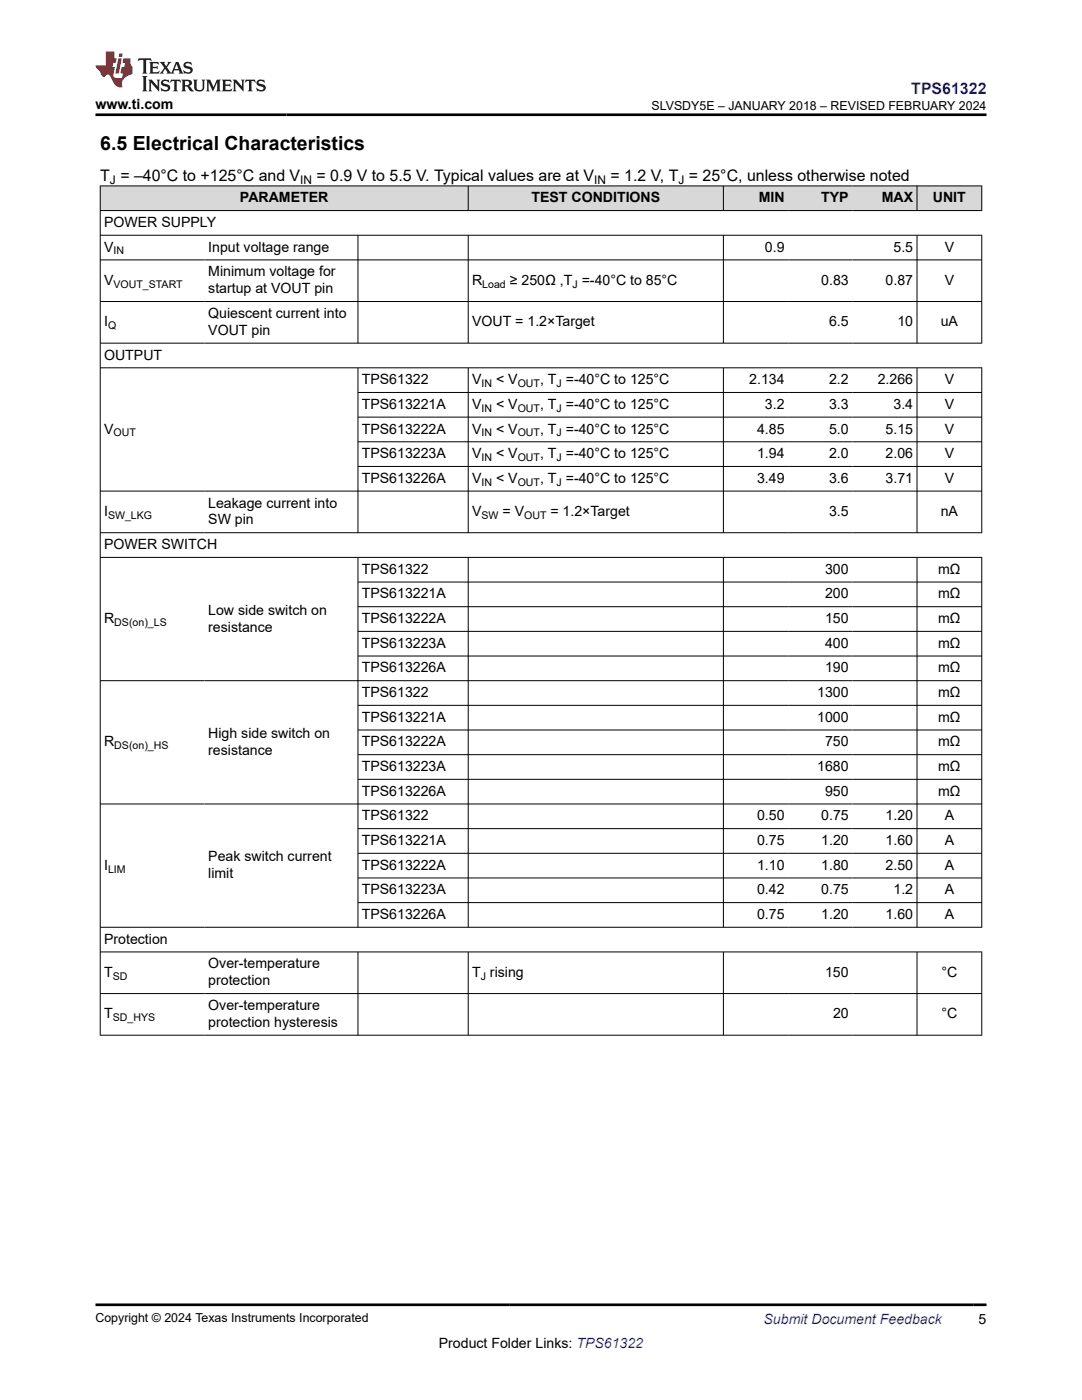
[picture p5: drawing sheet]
<svg xmlns="http://www.w3.org/2000/svg" width="216mm" height="279mm" viewBox="0 0 216 279" stroke-linecap="round" stroke-linejoin="round" font-family="sans-serif">
<defs><g id="words">
<text font-size="3.9" x="20" y="29.9">6.5 Electrical Characteristics</text>
<text font-size="3.2" fill="#00f" x="181.8" y="18.7">TPS61322</text>
<g font-size="3.2">
<text x="20" y="36.1">T = –40°C to +125°C and V</text>
<text x="63.2" y="36.1">= 0.9 V to 5.5 V. Typical values are at V</text>
<text x="121.8" y="36.1">= 1.2 V, T = 25°C, unless otherwise noted</text>
</g>
<g font-size="2.8">
<text x="19" y="21.8">www.ti.com</text>
<text x="47.9" y="40.4">PARAMETER</text>
<text x="106" y="40.4">TEST CONDITIONS</text>
<text x="151.4" y="40.4">MIN</text>
<text x="163.9" y="40.4">TYP</text>
<text x="175.9" y="40.4">MAX</text>
<text x="186.1" y="40.4">UNIT</text>
<text x="20.8" y="45.3">POWER SUPPLY</text>
<text x="20.8" y="50.2">V</text>
<text x="41.6" y="50.2">Input voltage range</text>
<text x="152.6" y="50.2">0.9</text>
<text x="178.3" y="50.2">5.5</text>
<text x="188.5" y="50.2">V</text>
<text x="20.8" y="56.8">V</text>
<text x="41.6" y="55.1">Minimum voltage for</text>
<text x="41.6" y="58.5">startup at VOUT pin</text>
<text x="94.2" y="56.8">R</text>
<text x="101.7" y="56.8">≥ 250Ω ,T =-40°C to 85°C</text>
<text x="163.9" y="56.8">0.83</text>
<text x="176.7" y="56.8">0.87</text>
<text x="188.5" y="56.8">V</text>
<text x="20.8" y="65.1">I</text>
<text x="41.6" y="63.4">Quiescent current into</text>
<text x="94.2" y="65.1">VOUT = 1.2×Target</text>
<text x="165.4" y="65.1">6.5</text>
<text x="179.1" y="65.1">10</text>
<text x="187.7" y="65.1">uA</text>
<text x="20.8" y="71.8">OUTPUT</text>
<text x="41.6" y="66.8">VOUT pin</text>
<text x="72.2" y="76.7">TPS61322</text>
<text x="94.2" y="76.7">V</text>
<text x="99" y="76.7">&lt; V</text>
<text x="107.8" y="76.7">, T =-40°C to 125°C</text>
<text x="149.5" y="76.7">2.134</text>
<text x="165.4" y="76.7">2.2</text>
<text x="175.1" y="76.7">2.266</text>
<text x="188.5" y="76.7">V</text>
<text x="72.2" y="81.6">TPS613221A</text>
<text x="94.2" y="81.6">V</text>
<text x="99" y="81.6">&lt; V</text>
<text x="107.8" y="81.6">, T =-40°C to 125°C</text>
<text x="152.6" y="81.6">3.2</text>
<text x="165.4" y="81.6">3.3</text>
<text x="178.3" y="81.6">3.4</text>
<text x="188.5" y="81.6">V</text>
<text x="20.8" y="86.5">V</text>
<text x="72.2" y="86.5">TPS613222A</text>
<text x="94.2" y="86.5">V</text>
<text x="99" y="86.5">&lt; V</text>
<text x="107.8" y="86.5">, T =-40°C to 125°C</text>
<text x="151.1" y="86.5">4.85</text>
<text x="165.4" y="86.5">5.0</text>
<text x="176.7" y="86.5">5.15</text>
<text x="188.5" y="86.5">V</text>
<text x="72.2" y="91.4">TPS613223A</text>
<text x="94.2" y="91.4">V</text>
<text x="99" y="91.4">&lt; V</text>
<text x="107.8" y="91.4">, T =-40°C to 125°C</text>
<text x="151.1" y="91.4">1.94</text>
<text x="165.4" y="91.4">2.0</text>
<text x="176.7" y="91.4">2.06</text>
<text x="188.5" y="91.4">V</text>
<text x="41.6" y="101.3">Leakage current into</text>
<text x="72.2" y="96.4">TPS613226A</text>
<text x="94.2" y="96.4">V</text>
<text x="99" y="96.4">&lt; V</text>
<text x="107.8" y="96.4">, T =-40°C to 125°C</text>
<text x="151.1" y="96.4">3.49</text>
<text x="165.4" y="96.4">3.6</text>
<text x="176.7" y="96.4">3.71</text>
<text x="188.5" y="96.4">V</text>
<text x="20.8" y="103">I</text>
<text x="41.6" y="104.7">SW pin</text>
<text x="94.2" y="103">V</text>
<text x="100.3" y="103">= V</text>
<text x="109.8" y="103">= 1.2×Target</text>
<text x="165.4" y="103">3.5</text>
<text x="187.7" y="103">nA</text>
<text x="20.8" y="109.6">POWER SWITCH</text>
<text x="72.2" y="114.5">TPS61322</text>
<text x="72.2" y="119.4">TPS613221A</text>
<text x="164.6" y="114.5">300</text>
<text x="164.6" y="119.4">200</text>
<text x="187.2" y="114.5">mΩ</text>
<text x="187.2" y="119.4">mΩ</text>
<text x="20.8" y="124.4">R</text>
<text x="41.6" y="122.7">Low side switch on</text>
<text x="72.2" y="124.4">TPS613222A</text>
<text x="164.6" y="124.4">150</text>
<text x="187.2" y="124.4">mΩ</text>
<text x="41.6" y="126">resistance</text>
<text x="72.2" y="129.3">TPS613223A</text>
<text x="164.6" y="129.3">400</text>
<text x="187.2" y="129.3">mΩ</text>
<text x="72.2" y="134.2">TPS613226A</text>
<text x="164.6" y="134.2">190</text>
<text x="187.2" y="134.2">mΩ</text>
<text x="72.2" y="139.1">TPS61322</text>
<text x="163.1" y="139.1">1300</text>
<text x="187.2" y="139.1">mΩ</text>
<text x="20.8" y="149">R</text>
<text x="41.6" y="147.3">High side switch on</text>
<text x="72.2" y="144">TPS613221A</text>
<text x="72.2" y="149">TPS613222A</text>
<text x="163.1" y="144">1000</text>
<text x="164.6" y="149">750</text>
<text x="187.2" y="144">mΩ</text>
<text x="187.2" y="149">mΩ</text>
<text x="41.6" y="150.7">resistance</text>
<text x="72.2" y="153.9">TPS613223A</text>
<text x="163.1" y="153.9">1680</text>
<text x="187.2" y="153.9">mΩ</text>
<text x="72.2" y="158.8">TPS613226A</text>
<text x="164.6" y="158.8">950</text>
<text x="187.2" y="158.8">mΩ</text>
<text x="72.2" y="163.7">TPS61322</text>
<text x="151.1" y="163.7">0.50</text>
<text x="163.9" y="163.7">0.75</text>
<text x="176.7" y="163.7">1.20</text>
<text x="188.5" y="163.7">A</text>
<text x="20.8" y="173.6">I</text>
<text x="41.6" y="171.9">Peak switch current</text>
<text x="72.2" y="168.6">TPS613221A</text>
<text x="72.2" y="173.6">TPS613222A</text>
<text x="151.1" y="168.6">0.75</text>
<text x="151.1" y="173.6">1.10</text>
<text x="163.9" y="168.6">1.20</text>
<text x="163.9" y="173.6">1.80</text>
<text x="176.7" y="168.6">1.60</text>
<text x="176.7" y="173.6">2.50</text>
<text x="188.5" y="168.6">A</text>
<text x="188.5" y="173.6">A</text>
<text x="41.6" y="175.3">limit</text>
<text x="72.2" y="178.5">TPS613223A</text>
<text x="151.1" y="178.5">0.42</text>
<text x="163.9" y="178.5">0.75</text>
<text x="178.3" y="178.5">1.2</text>
<text x="188.5" y="178.5">A</text>
<text x="72.2" y="183.4">TPS613226A</text>
<text x="151.1" y="183.4">0.75</text>
<text x="163.9" y="183.4">1.20</text>
<text x="176.7" y="183.4">1.60</text>
<text x="188.5" y="183.4">A</text>
<text x="20.8" y="188.3">Protection</text>
<text x="20.8" y="194.9">T</text>
<text x="41.6" y="193.3">Over-temperature</text>
<text x="41.6" y="196.6">protection</text>
<text x="94.2" y="194.9">T rising</text>
<text x="164.6" y="194.9">150</text>
<text x="187.9" y="194.9">°C</text>
<text x="20.8" y="203.3">T</text>
<text x="41.6" y="201.6">Over-temperature</text>
<text x="166.2" y="203.3">20</text>
<text x="187.9" y="203.3">°C</text>
<text x="41.6" y="204.9">protection hysteresis</text>
<text x="87.6" y="269">Product Folder Links: TPS61322</text>
<text x="195.3" y="264.2">5</text>
</g>
<text font-size="2.8" fill="#00f" x="152.4" y="264.2">Submit Document Feedback</text>
<g font-size="2.5">
<text x="130" y="21.9">SLVSDY5E – JANUARY 2018 – REVISED FEBRUARY 2024</text>
<text x="19" y="263.9">Copyright © 2024 Texas Instruments Incorporated</text>
</g>
<g font-size="2.4">
<text x="21.9" y="36.7">J</text>
<text x="59.9" y="36.7">IN</text>
<text x="118.6" y="36.7">IN</text>
<text x="135.4" y="36.7">J</text>
</g>
<g font-size="2.1">
<text x="22.6" y="50.8">IN</text>
<text x="22.6" y="57.4">VOUT_START</text>
<text x="96.2" y="57.4">Load</text>
<text x="114.2" y="57.4">J</text>
<text x="21.6" y="65.7">Q</text>
<text x="96.1" y="77.2">IN</text>
<text x="103.3" y="77.2">OUT</text>
<text x="111.1" y="77.2">J</text>
<text x="96.1" y="82.2">IN</text>
<text x="103.3" y="82.2">OUT</text>
<text x="111.1" y="82.2">J</text>
<text x="22.6" y="87.1">OUT</text>
<text x="96.1" y="87.1">IN</text>
<text x="103.3" y="87.1">OUT</text>
<text x="111.1" y="87.1">J</text>
<text x="96.1" y="92">IN</text>
<text x="103.3" y="92">OUT</text>
<text x="111.1" y="92">J</text>
<text x="96.1" y="96.9">IN</text>
<text x="103.3" y="96.9">OUT</text>
<text x="111.1" y="96.9">J</text>
<text x="21.6" y="103.5">SW_LKG</text>
<text x="96.1" y="103.5">SW</text>
<text x="104.6" y="103.5">OUT</text>
<text x="22.8" y="124.9">DS(on)_LS</text>
<text x="22.8" y="149.5">DS(on)_HS</text>
<text x="21.6" y="174.1">LIM</text>
<text x="22.5" y="195.5">SD</text>
<text x="95.9" y="195.5">J</text>
<text x="22.5" y="203.8">SD_HYS</text>
</g>
</g></defs>
<g fill="#d8d8d8">
<path d="M20 37.1h175.9v4.9h-175.9z" fill-rule="evenodd"/>
<path d="M20.1 37.2h73.3v4.8h-73.3z" fill-rule="evenodd"/>
<path d="M93.5 37.2h50.8v4.8h-50.8z" fill-rule="evenodd"/>
<path d="M144.4 37.2h12.9v4.8h-12.9z" fill-rule="evenodd"/>
<path d="M157.3 37.2h12.8v4.8h-12.8z" fill-rule="evenodd"/>
<path d="M170.1 37.2h12.8v4.8h-12.8z" fill-rule="evenodd"/>
<path d="M183 37.2h12.8v4.8h-12.8z" fill-rule="evenodd"/>
</g>
<g fill="none" stroke="#000" stroke-width=".2">
<path d="M19.9 37.1h176.1M20 37v169.7M93.4 37v5.1M144.3 37v5.1M183 37v5.1M195.9 37v5.1M19.9 42h176.1M19.9 46.9h176.1M19.9 51.9h176.1M71.4 46.9v21.6M93.4 46.9v21.6M144.3 46.9v21.6"/>
<path d="M183 46.9v21.6M195.9 46.9v21.6M19.9 60.2h176.1M19.9 68.5h176.1M19.9 73.4h176.1M71.4 73.4v33M71.4 78.3h124.6M93.4 73.4v33M144.3 73.4v33M183 73.4v33M195.9 73.3v33.1M71.4 83.2h124.6"/>
<path d="M71.4 88.2h124.6M71.4 93.1h124.6M196 98h-176.1M19.9 106.3h176.1M19.9 111.2h176.1M71.4 111.2v73.9M71.4 116.2h124.6M93.4 111.2v73.9M144.3 111.2v73.9M183 111.2v73.9M195.9 111.2v73.9M71.4 121.1h124.6"/>
<path d="M71.4 126h124.6M71.4 130.9h124.6M196 135.8h-176.1M71.4 140.8h124.6M71.4 145.7h124.6M71.4 150.6h124.6M71.4 155.5h124.6M71.4 165.4h124.6M71.4 170.3h124.6M71.4 175.2h124.6M196 160.5h-176.1M19.9 190h176.1"/>
<path d="M19.9 198.3h176.1M71.4 190v16.7M71.4 180.1h124.6M93.4 190v16.7M144.3 190v16.7M183 190v16.7M195.9 189.9v16.8M196 185.1h-176.1M19.9 206.6h176.1"/>
</g>
<path d="M27.7 11.6l-.2 .6 .5-.2h.6v.1v2.2l-.2 .4h1l-.2-.4v-2.2v-.1h.5l.5 .2-.1-.6zM29.8 12.4l.2 .3v1.6l-.2 .4h1.9l.1-.6a1.08 1.08 0 0 1-1.3 .2v-.7h.6l.4 .2v-.7l-.4 .2h-.6v-.5l.2-.2a1 1 0 0 1 1 .3l-.1-.5zM31.8 12.4l1 1.1-1 1.2h.9l-.2-.2 .4-.8 .5 .8-.2 .2h1.6l-.2-.2 .1-.5h1l.1 .5-.1 .2h.9l-.2-.4-.8-1.9h-.5l-1 2.1-.8-1.1 .9-1h-.8l.2 .2-.5 .6-.3-.6 .1-.2zM35.2 12.8l.4 1h-.8zM36.8 12.5a.65 .65 0 0 0-.2 .7 .65 .65 0 0 0 .6 .5l.7 .1 .1 .3a.79 .79 0 0 1-.7 .4 .79 .79 0 0 1-.7-.5l.1 .7 .2-.1a.93 .93 0 0 0 1.1 0 .93 .93 0 0 0 .4-.9 1.46 1.46 0 0 0-1.2-.6l-.1-.3a1.09 1.09 0 0 1 1.2 .2l-.2-.6-.1 .1-.6-.2zM28.4 15.2l.2 .4v2.2l-.2 .4h1l-.2-.4v-2.2l.2-.4zM29.6 15.9l.2 .4v1.5l-.2 .4h.8l-.3-.4v-1.3l1.7 1.8v-2l.2-.4h-.8l.2 .2 .1 1.1-1.2-1.3zM32.3 16a.65 .65 0 0 0-.2 .8 .65 .65 0 0 0 .7 .4l.6 .2 .1 .2a.79 .79 0 0 1-.7 .4 .79 .79 0 0 1-.7-.5l.1 .7 .2-.1a.93 .93 0 0 0 1.1 .1 .93 .93 0 0 0 .4-1 1.46 1.46 0 0 0-1.2-.5l-.1-.4a1.09 1.09 0 0 1 1.2 .2l-.2-.6-.1 .1-.6-.1zM34.1 15.9l-.1 .6a.63 .63 0 0 1 .7-.3l.1 1.6-.3 .4h1l-.2-.4v-1.6a.66 .66 0 0 1 .8 .3l-.1-.6zM36.2 15.9l.2 .4v1.5l-.2 .4h.9l-.2-.2v-.7h.5l.1 .2a.79 .79 0 0 0 1.2 .6l-1-.9a.61 .61 0 0 0 .6-.6 .61 .61 0 0 0-.5-.7zM36.9 16.2h.2a.47 .47 0 0 1 .5 .1 .47 .47 0 0 1 .1 .5l-.2 .1-.6 .1zM38.5 15.9l.2 .2a2.27 2.27 0 0 0 .4 2 1.04 1.04 0 0 0 1.7-.7v-1.3l.2-.2h-.8l.2 .4v1.1a.6 .6 0 0 1-.6 .6 .6 .6 0 0 1-.6-.6v-1.1l.3-.4zM41.1 15.9l.2 .4v1.5l-.2 .4h.7l-.2-.4v-1.4l.9 1.9 .8-1.9v1.4l-.2 .4h1l-.3-.4v-1.5l.3-.4h-.8l-.7 1.5-.7-1.5zM44.3 15.9l.2 .4v1.5l-.2 .4h1.9l.1-.6a1.09 1.09 0 0 1-1.3 .2v-.7h.6l.4 .2v-.6l-.4 .2h-.6v-.6l.2-.1a1.01 1.01 0 0 1 1 .3l-.1-.6zM46.4 15.9l.3 .4v1.5l-.3 .4h.8l-.2-.4v-1.3l1.6 1.8v-2l.2-.4h-.7l.2 .2v1.1l-1.2-1.3zM49 15.9l-.1 .6a.63 .63 0 0 1 .8-.3v1.6l-.3 .4h1l-.2-.4v-1.6a.66 .66 0 0 1 .8 .3l-.1-.6zM51.4 16a.65 .65 0 0 0-.2 .8 .65 .65 0 0 0 .6 .4l.6 .2 .2 .2a.79 .79 0 0 1-.8 .4 .79 .79 0 0 1-.6-.5l.1 .7 .2-.1a.93 .93 0 0 0 1 .1 .93 .93 0 0 0 .5-1 1.46 1.46 0 0 0-1.3-.5l-.1-.4a1.09 1.09 0 0 1 1.3 .2l-.2-.6-.2 .1-.5-.1z" fill="#231f20"/>
<path d="M21.1 10.3v2.7h-2.1l.1 .4 .9 1a.95 .95 0 0 0 .9 .9 .59 .59 0 0 1 .6-.4 .59 .59 0 0 1 .5 .3l.4 .8a1.59 1.59 0 0 0 2.1 1.4 1.61 1.61 0 0 1 1-2.3l1-.3-.1-1.5a1.59 1.59 0 0 1-.4-1.7h-1.4l-.2 .9h.5l-.1 .9h-.5l-.2 .9v.3l.4 .1-.2 .9h-.6a.73 .73 0 0 1-1.1-.7l.3-1.5h-.5l.2-.9h.5l.2-.9h-.5v-1.3zM23.6 11.6l-.6 3.1h.7l.6-3.1zM23.8 10.7l-.1 .6h.7l.1-.6z" fill="#ed1c24"/>
<path d="M19 22.9h177.8M19 260.4h177.8" fill="none" stroke="#000" stroke-width=".53"/>
<use href="#words"/>
</svg>
